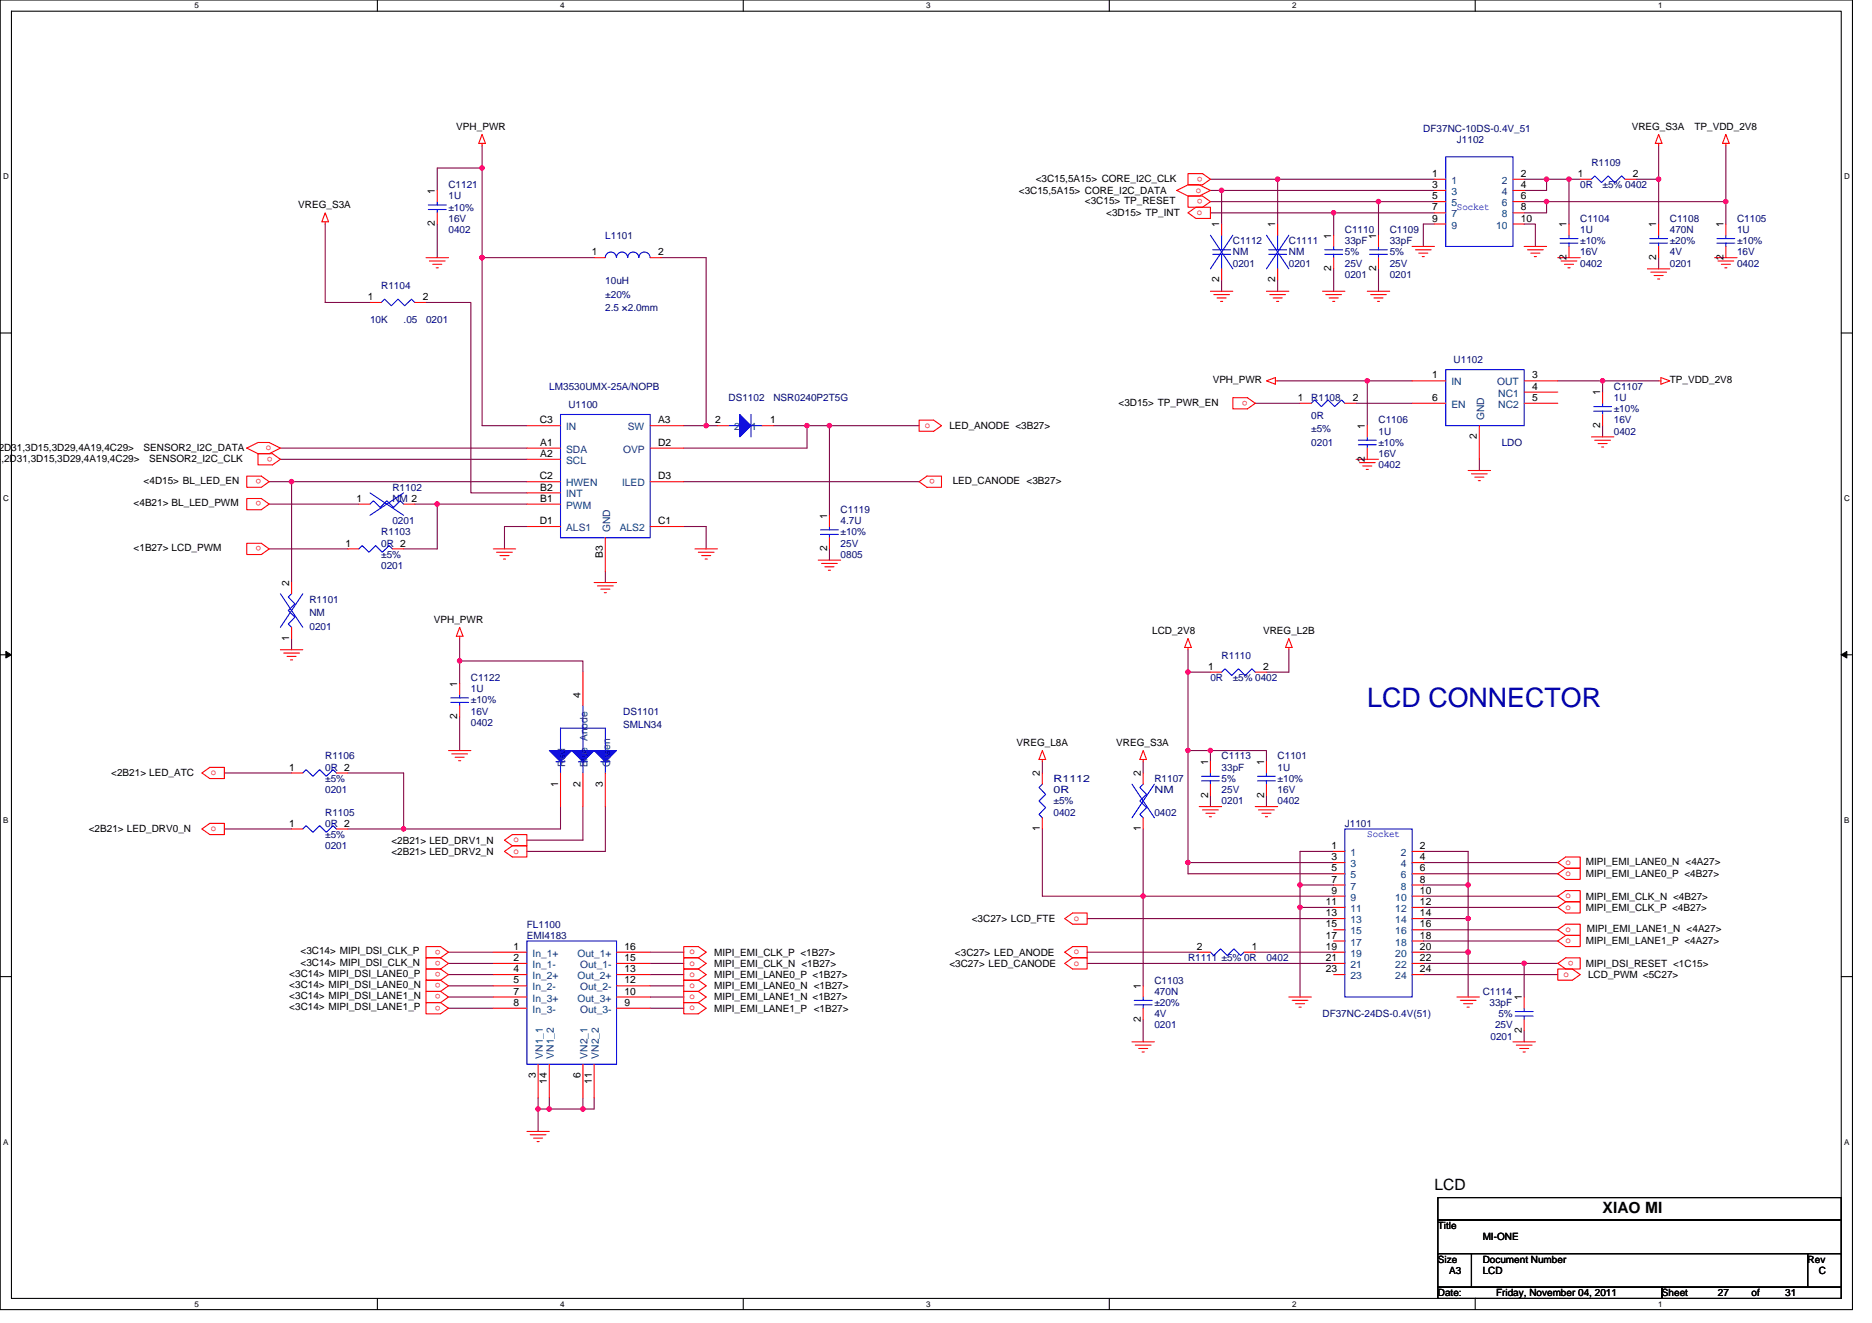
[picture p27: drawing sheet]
<svg xmlns="http://www.w3.org/2000/svg" width="297mm" height="210mm" viewBox="0 0 297 210" stroke-linecap="round" stroke-linejoin="round" font-family="sans-serif">
<defs><g id="words">
<text font-size="4.3" fill="#0000a0" x="217" y="112.3">LCD CONNECTOR</text>
<g font-size="2.5">
<text x="227.6" y="188.9">LCD</text>
<text x="254.3" y="192.5">XIAO MI</text>
</g>
<g font-size="1.6">
<text x="72.4" y="20.6">VPH_PWR</text>
<text x="258.9" y="20.6">VREG_S3A</text>
<text x="268.9" y="20.6">TP_VDD_2V8</text>
<text x="164.3" y="28.8">&lt;3C15,5A15&gt; CORE_I2C_CLK</text>
<text x="227.3" y="28.1">1</text>
<text x="227.3" y="29.8">3</text>
<text x="241.3" y="28.1">2</text>
<text x="241.3" y="29.8">4</text>
<text x="250.4" y="28.1">1</text>
<text x="259.1" y="28.1">2</text>
<text x="47.3" y="33.1">VREG_S3A</text>
<text x="69" y="35.9" transform="rotate(-90 69 35.9)">2</text>
<text x="69" y="30.8" transform="rotate(-90 69 30.8)">1</text>
<text x="161.7" y="30.8">&lt;3C15,5A15&gt; CORE_I2C_DATA</text>
<text x="172.1" y="32.4">&lt;3C15&gt; TP_RESET</text>
<text x="175.5" y="34.3">&lt;3D15&gt; TP_INT</text>
<text x="227.3" y="31.6">5</text>
<text x="227.3" y="33.4">7</text>
<text x="227.3" y="35.2">9</text>
<text x="241.3" y="31.6">6</text>
<text x="241.3" y="33.4">8</text>
<text x="241.3" y="35.2">10</text>
<text x="93.9" y="40.5">1</text>
<text x="104.4" y="40.5">2</text>
<text x="193.5" y="36.1" transform="rotate(-90 193.5 36.1)">1</text>
<text x="202.3" y="36.1" transform="rotate(-90 202.3 36.1)">1</text>
<text x="211.2" y="37.9" transform="rotate(-90 211.2 37.9)">1</text>
<text x="218.4" y="37.9" transform="rotate(-90 218.4 37.9)">1</text>
<text x="248.6" y="41.3" transform="rotate(-90 248.6 41.3)">2</text>
<text x="248.6" y="36.1" transform="rotate(-90 248.6 36.1)">1</text>
<text x="262.8" y="41.3" transform="rotate(-90 262.8 41.3)">2</text>
<text x="262.8" y="36.1" transform="rotate(-90 262.8 36.1)">1</text>
<text x="273.5" y="41.3" transform="rotate(-90 273.5 41.3)">2</text>
<text x="273.5" y="36.1" transform="rotate(-90 273.5 36.1)">1</text>
<text x="58.4" y="47.6">1</text>
<text x="67.1" y="47.6">2</text>
<text x="193.5" y="44.8" transform="rotate(-90 193.5 44.8)">2</text>
<text x="202.3" y="44.8" transform="rotate(-90 202.3 44.8)">2</text>
<text x="211.2" y="43.1" transform="rotate(-90 211.2 43.1)">2</text>
<text x="218.4" y="43.1" transform="rotate(-90 218.4 43.1)">2</text>
<text x="177.5" y="64.4">&lt;3D15&gt; TP_PWR_EN</text>
<text x="192.4" y="60.8">VPH_PWR</text>
<text x="205.9" y="63.6">1</text>
<text x="214.6" y="63.6">2</text>
<text x="227.3" y="60.1">1</text>
<text x="227.3" y="63.6">6</text>
<text x="243.1" y="61.8">4</text>
<text x="243.1" y="63.6">5</text>
<text x="243.1" y="60.1">3</text>
<text x="253.9" y="62.8" transform="rotate(-90 253.9 62.8)">1</text>
<text x="265" y="60.8">TP_VDD_2V8</text>
<text x="-.2" y="71.6">2D31,3D15,3D29,4A19,4C29&gt;</text>
<text x="22.8" y="71.6">SENSOR2_I2C_DATA</text>
<text x="85.6" y="67.2">C3</text>
<text x="85.7" y="70.7">A1</text>
<text x="104.4" y="70.7">D2</text>
<text x="104.4" y="67.2">A3</text>
<text x="113.5" y="67.2">2</text>
<text x="122.2" y="67.2">1</text>
<text x="150.6" y="68.1">LED_ANODE &lt;3B27&gt;</text>
<text x="216.6" y="68.1" transform="rotate(-90 216.6 68.1)">1</text>
<text x="234.4" y="69.7" transform="rotate(-90 234.4 69.7)">2</text>
<text x="253.9" y="67.9" transform="rotate(-90 253.9 67.9)">2</text>
<text x="-.7" y="73.3">5</text>
<text x=".2" y="73.3">,2D31,3D15,3D29,4A19,4C29&gt;</text>
<text x="22.8" y="76.8">&lt;4D15&gt; BL_LED_EN</text>
<text x="23.7" y="73.3">SENSOR2_I2C_CLK</text>
<text x="85.6" y="76.1">C2</text>
<text x="85.7" y="72.5">A2</text>
<text x="85.7" y="77.9">B2</text>
<text x="104.4" y="76.1">D3</text>
<text x="151.2" y="76.8">LED_CANODE &lt;3B27&gt;</text>
<text x="216.6" y="73.3" transform="rotate(-90 216.6 73.3)">2</text>
<text x="21.2" y="80.4">&lt;4B21&gt; BL_LED_PWM</text>
<text x="56.6" y="79.6">1</text>
<text x="85.6" y="83.2">D1</text>
<text x="85.7" y="79.6">B1</text>
<text x="104.4" y="83.2">C1</text>
<text x="131.2" y="82.3" transform="rotate(-90 131.2 82.3)">1</text>
<text x="21.2" y="87.5">&lt;1B27&gt; LCD_PWM</text>
<text x="54.8" y="86.7">1</text>
<text x="95.7" y="88.6" transform="rotate(-90 95.7 88.6)">B3</text>
<text x="131.2" y="87.5" transform="rotate(-90 131.2 87.5)">2</text>
<text x="45.9" y="93" transform="rotate(-90 45.9 93)">2</text>
<text x="45.9" y="101.7" transform="rotate(-90 45.9 101.7)">1</text>
<text x="68.9" y="98.8">VPH_PWR</text>
<text x="182.8" y="100.6">LCD_2V8</text>
<text x="200.4" y="100.6">VREG_L2B</text>
<text x="191.7" y="106.3">1</text>
<text x="200.4" y="106.3">2</text>
<text x="72.6" y="109" transform="rotate(-90 72.6 109)">1</text>
<text x="92.1" y="110.8" transform="rotate(-90 92.1 110.8)">4</text>
<text x="72.6" y="114.2" transform="rotate(-90 72.6 114.2)">2</text>
<text x="161.3" y="118.4">VREG_L8A</text>
<text x="177.1" y="118.4">VREG_S3A</text>
<text x="17.6" y="123.2">&lt;2B21&gt; LED_ATC</text>
<text x="45.9" y="122.3">1</text>
<text x="88.6" y="124.8" transform="rotate(-90 88.6 124.8)">1</text>
<text x="92.1" y="124.8" transform="rotate(-90 92.1 124.8)">2</text>
<text x="95.7" y="124.8" transform="rotate(-90 95.7 124.8)">3</text>
<text x="165" y="123.2" transform="rotate(-90 165 123.2)">2</text>
<text x="181" y="123.2" transform="rotate(-90 181 123.2)">2</text>
<text x="191.7" y="121.4" transform="rotate(-90 191.7 121.4)">1</text>
<text x="200.6" y="121.4" transform="rotate(-90 200.6 121.4)">1</text>
<text x="45.9" y="131.2">1</text>
<text x="165" y="132" transform="rotate(-90 165 132)">1</text>
<text x="181" y="132" transform="rotate(-90 181 132)">1</text>
<text x="191.7" y="126.6" transform="rotate(-90 191.7 126.6)">2</text>
<text x="200.6" y="126.6" transform="rotate(-90 200.6 126.6)">2</text>
<text x="14.1" y="132.1">&lt;2B21&gt; LED_DRV0_N</text>
<text x="62.1" y="133.9">&lt;2B21&gt; LED_DRV1_N</text>
<text x="62.1" y="135.7">&lt;2B21&gt; LED_DRV2_N</text>
<text x="211.3" y="134.7">1</text>
<text x="211.3" y="136.5">3</text>
<text x="225.3" y="134.7">2</text>
<text x="225.3" y="136.5">4</text>
<text x="251.6" y="137.3">MIPI_EMI_LANE0_N &lt;4A27&gt;</text>
<text x="210.4" y="143.6">11</text>
<text x="211.3" y="138.3">5</text>
<text x="211.3" y="140.1">7</text>
<text x="211.3" y="141.9">9</text>
<text x="225.3" y="138.3">6</text>
<text x="225.3" y="140.1">8</text>
<text x="225.3" y="141.9">10</text>
<text x="225.3" y="143.6">12</text>
<text x="251.6" y="139.2">MIPI_EMI_LANE0_P &lt;4B27&gt;</text>
<text x="251.6" y="142.8">MIPI_EMI_CLK_N &lt;4B27&gt;</text>
<text x="154.2" y="146.3">&lt;3C27&gt; LCD_FTE</text>
<text x="210.4" y="145.4">13</text>
<text x="210.4" y="147.2">15</text>
<text x="210.4" y="149">17</text>
<text x="225.3" y="145.4">14</text>
<text x="225.3" y="147.2">16</text>
<text x="225.3" y="149">18</text>
<text x="251.6" y="149.9">MIPI_EMI_LANE1_P &lt;4A27&gt;</text>
<text x="251.6" y="144.5">MIPI_EMI_CLK_P &lt;4B27&gt;</text>
<text x="251.8" y="147.9">MIPI_EMI_LANE1_N &lt;4A27&gt;</text>
<text x="45.9" y="155">&lt;3C14&gt; MIPI_DSI_LANE0_P</text>
<text x="47.7" y="151.5">&lt;3C14&gt; MIPI_DSI_CLK_P</text>
<text x="47.7" y="153.3">&lt;3C14&gt; MIPI_DSI_CLK_N</text>
<text x="81.5" y="150.7">1</text>
<text x="81.5" y="152.5">2</text>
<text x="81.5" y="154.3">4</text>
<text x="99.1" y="152.5">15</text>
<text x="99.1" y="154.3">13</text>
<text x="99.1" y="150.7">16</text>
<text x="113.3" y="155.2">MIPI_EMI_LANE0_P &lt;1B27&gt;</text>
<text x="113.3" y="151.7">MIPI_EMI_CLK_P &lt;1B27&gt;</text>
<text x="113.3" y="153.4">MIPI_EMI_CLK_N &lt;1B27&gt;</text>
<text x="150.6" y="153.4">&lt;3C27&gt; LED_CANODE</text>
<text x="151.5" y="151.7">&lt;3C27&gt; LED_ANODE</text>
<text x="189.9" y="150.7">2</text>
<text x="198.6" y="150.7">1</text>
<text x="210.4" y="150.7">19</text>
<text x="210.4" y="152.5">21</text>
<text x="210.4" y="154.3">23</text>
<text x="225.3" y="150.7">20</text>
<text x="225.3" y="152.5">22</text>
<text x="225.3" y="154.3">24</text>
<text x="251.6" y="153.4">MIPI_DSI_RESET &lt;1C15&gt;</text>
<text x="252" y="155.2">LCD_PWM &lt;5C27&gt;</text>
<text x="45.9" y="156.8">&lt;3C14&gt; MIPI_DSI_LANE0_N</text>
<text x="45.9" y="158.6">&lt;3C14&gt; MIPI_DSI_LANE1_N</text>
<text x="45.9" y="160.4">&lt;3C14&gt; MIPI_DSI_LANE1_P</text>
<text x="81.5" y="156.1">5</text>
<text x="81.5" y="157.9">7</text>
<text x="81.5" y="159.6">8</text>
<text x="99.1" y="159.6">9</text>
<text x="99.1" y="156.1">12</text>
<text x="99.1" y="157.9">10</text>
<text x="113.3" y="157">MIPI_EMI_LANE0_N &lt;1B27&gt;</text>
<text x="113.3" y="158.8">MIPI_EMI_LANE1_N &lt;1B27&gt;</text>
<text x="113.3" y="160.5">MIPI_EMI_LANE1_P &lt;1B27&gt;</text>
<text x="181" y="157" transform="rotate(-90 181 157)">1</text>
<text x="241.5" y="158.8" transform="rotate(-90 241.5 158.8)">1</text>
<text x="181" y="162.2" transform="rotate(-90 181 162.2)">2</text>
<text x="241.5" y="164" transform="rotate(-90 241.5 164)">2</text>
<text x="85" y="171.1" transform="rotate(-90 85 171.1)">3</text>
<text x="86.8" y="172" transform="rotate(-90 86.8 172)">14</text>
<text x="92.1" y="171.1" transform="rotate(-90 92.1 171.1)">6</text>
<text x="93.9" y="172" transform="rotate(-90 93.9 172)">11</text>
<text x="228.2" y="195.1">Title</text>
<text x="235.3" y="196.8">MI-ONE</text>
<text x="228.2" y="200.4">Size</text>
<text x="229.9" y="202.2">A3</text>
<text x="235.3" y="200.4">Document Number</text>
<text x="235.3" y="202.2">LCD</text>
<text x="286.8" y="200.4">Rev</text>
<text x="288.6" y="202.2">C</text>
<text x="228.2" y="205.7">Date:</text>
<text x="237.4" y="205.7">Friday, November 04, 2011</text>
<text x="263.7" y="205.7">Sheet</text>
<text x="272.6" y="205.7">27</text>
<text x="277.9" y="205.7">of</text>
<text x="283.3" y="205.7">31</text>
</g>
<g font-size="1.6" fill="#000080">
<text x="225.8" y="21">DF37NC-10DS-0.4V_51</text>
<text x="231.2" y="22.8">J1102</text>
<text x="71.2" y="29.9">C1121</text>
<text x="250.7" y="29.9">0R</text>
<text x="252.5" y="26.3">R1109</text>
<text x="254.3" y="29.9">±5% 0402</text>
<text x="71.2" y="31.6">1U</text>
<text x="71.2" y="35.2">16V</text>
<text x="71.2" y="33.4">±10%</text>
<text x="250.7" y="35.2">C1104</text>
<text x="265" y="35.2">C1108</text>
<text x="275.6" y="35.2">C1105</text>
<text x="71.2" y="37">0402</text>
<text x="96.1" y="37.9">L1101</text>
<text x="195.6" y="38.8">C1112</text>
<text x="195.6" y="40.5">NM</text>
<text x="204.5" y="38.8">C1111</text>
<text x="204.5" y="40.5">NM</text>
<text x="213.4" y="37">C1110</text>
<text x="213.4" y="38.8">33pF</text>
<text x="213.4" y="40.5">5%</text>
<text x="220.5" y="37">C1109</text>
<text x="220.5" y="38.8">33pF</text>
<text x="220.5" y="40.5">5%</text>
<text x="250.7" y="37">1U</text>
<text x="250.7" y="40.5">16V</text>
<text x="250.7" y="38.8">±10%</text>
<text x="265" y="37">470N</text>
<text x="265" y="40.5">4V</text>
<text x="265" y="38.8">±20%</text>
<text x="275.6" y="37">1U</text>
<text x="275.6" y="40.5">16V</text>
<text x="275.6" y="38.8">±10%</text>
<text x="60.5" y="45.9">R1104</text>
<text x="96.1" y="45.1">10uH</text>
<text x="96.1" y="47.3">±20%</text>
<text x="195.6" y="42.3">0201</text>
<text x="204.5" y="42.3">0201</text>
<text x="213.4" y="44.1">0201</text>
<text x="213.4" y="42.3">25V</text>
<text x="220.5" y="44.1">0201</text>
<text x="220.5" y="42.3">25V</text>
<text x="250.7" y="42.3">0402</text>
<text x="265" y="42.3">0201</text>
<text x="275.6" y="42.3">0402</text>
<text x="58.7" y="51.2">10K</text>
<text x="64" y="51.2">.05</text>
<text x="67.6" y="51.2">0201</text>
<text x="96.1" y="49.4">2.5 ×2.0mm</text>
<text x="230.6" y="57.6">U1102</text>
<text x="87.2" y="61.9">LM3530UMX-25A/NOPB</text>
<text x="90.2" y="64.7">U1100</text>
<text x="115.6" y="63.6">DS1102</text>
<text x="122.7" y="63.6">NSR0240P2T5G</text>
<text x="208.1" y="63.6">R1108</text>
<text x="256.1" y="61.9">C1107</text>
<text x="256.1" y="63.6">1U</text>
<text x="256.1" y="65.4">±10%</text>
<text x="208.1" y="66.5">0R</text>
<text x="208.1" y="68.6">±5%</text>
<text x="208.1" y="70.8">0201</text>
<text x="218.7" y="67.2">C1106</text>
<text x="218.7" y="69">1U</text>
<text x="218.7" y="70.8">±10%</text>
<text x="238.3" y="70.8">LDO</text>
<text x="256.1" y="67.2">16V</text>
<text x="256.1" y="69">0402</text>
<text x="62.3" y="77.9">R1102</text>
<text x="218.7" y="72.5">16V</text>
<text x="218.7" y="74.3">0402</text>
<text x="62.3" y="79.7">NM 2</text>
<text x="62.3" y="83.2">0201</text>
<text x="133.4" y="81.4">C1119</text>
<text x="133.4" y="83.2">4.7U</text>
<text x="60.5" y="85">R1103</text>
<text x="60.5" y="86.8">0R 2</text>
<text x="60.5" y="88.5">±5%</text>
<text x="133.4" y="86.8">25V</text>
<text x="133.4" y="85">±10%</text>
<text x="133.4" y="88.5">0805</text>
<text x="49.1" y="95.7">R1101</text>
<text x="60.5" y="90.3">0201</text>
<text x="49.1" y="97.8">NM</text>
<text x="49.1" y="99.9">0201</text>
<text x="193.8" y="104.5">R1110</text>
<text x="74.7" y="108.1">C1122</text>
<text x="74.7" y="109.9">1U</text>
<text x="74.7" y="113.4">16V</text>
<text x="74.7" y="111.7">±10%</text>
<text x="98.9" y="113.4">DS1101</text>
<text x="192.1" y="108.1">0R</text>
<text x="195.6" y="108.1">±5% 0402</text>
<text x="74.7" y="115.2">0402</text>
<text x="98.9" y="115.6">SMLN34</text>
<text x="51.6" y="120.5">R1106</text>
<text x="51.6" y="122.3">0R 2</text>
<text x="51.6" y="124.1">±5%</text>
<text x="51.6" y="125.9">0201</text>
<text x="167.2" y="124.1">R1112</text>
<text x="167.2" y="125.9">0R</text>
<text x="183.2" y="124.1">R1107</text>
<text x="183.2" y="125.9">NM</text>
<text x="193.8" y="120.5">C1113</text>
<text x="193.8" y="122.3">33pF</text>
<text x="193.8" y="125.9">25V</text>
<text x="193.8" y="124.1">5%</text>
<text x="202.7" y="120.5">C1101</text>
<text x="202.7" y="122.3">1U</text>
<text x="202.7" y="125.9">16V</text>
<text x="202.7" y="124.1">±10%</text>
<text x="51.6" y="129.4">R1105</text>
<text x="51.6" y="131.2">0R 2</text>
<text x="167.2" y="127.7">±5%</text>
<text x="167.2" y="129.4">0402</text>
<text x="183.2" y="129.4">0402</text>
<text x="193.8" y="127.7">0201</text>
<text x="202.7" y="127.7">0402</text>
<text x="213.4" y="131.2">J1101</text>
<text x="51.6" y="133">±5%</text>
<text x="51.6" y="134.8">0201</text>
<text x="83.6" y="147.2">FL1100</text>
<text x="83.6" y="149">EMI4183</text>
<text x="188.5" y="152.5">R1111 ±5% 0R</text>
<text x="201" y="152.5">0402</text>
<text x="183.2" y="156.1">C1103</text>
<text x="183.2" y="157.9">470N</text>
<text x="183.2" y="161.4">4V</text>
<text x="183.2" y="159.7">±20%</text>
<text x="209.8" y="161.4">DF37NC-24DS-0.4V(51)</text>
<text x="235.3" y="157.9">C1114</text>
<text x="236.3" y="159.7">33pF</text>
<text x="237.8" y="161.4">5%</text>
<text x="183.2" y="163.2">0201</text>
<text x="236.5" y="165">0201</text>
<text x="237.2" y="163.2">25V</text>
</g>
<g font-size="1.6" fill="#f00">
<text x="190.8" y="28" transform="rotate(180 190.8 28)">o</text>
<text x="189.8" y="30.6">o</text>
<text x="189.9" y="34.1">o</text>
<text x="190.8" y="31.6" transform="rotate(180 190.8 31.6)">o</text>
<text x="197.9" y="63.6" transform="rotate(180 197.9 63.6)">o</text>
<text x="42.2" y="71.5">o</text>
<text x="146.7" y="67.9">o</text>
<text x="41.5" y="76" transform="rotate(180 41.5 76)">o</text>
<text x="43.2" y="72.5" transform="rotate(180 43.2 72.5)">o</text>
<text x="148.3" y="76" transform="rotate(180 148.3 76)">o</text>
<text x="41.5" y="79.6" transform="rotate(180 41.5 79.6)">o</text>
<text x="41.5" y="86.7" transform="rotate(180 41.5 86.7)">o</text>
<text x="33.5" y="123">o</text>
<text x="33.5" y="131.9">o</text>
<text x="81.5" y="133.7">o</text>
<text x="81.5" y="135.5">o</text>
<text x="248.4" y="137.3">o</text>
<text x="248.4" y="139">o</text>
<text x="248.4" y="142.6">o</text>
<text x="170.4" y="146.2">o</text>
<text x="248.4" y="147.9">o</text>
<text x="248.4" y="149.7">o</text>
<text x="248.4" y="144.4">o</text>
<text x="69.9" y="154.3" transform="rotate(180 69.9 154.3)">o</text>
<text x="69.9" y="150.7" transform="rotate(180 69.9 150.7)">o</text>
<text x="69.9" y="152.5" transform="rotate(180 69.9 152.5)">o</text>
<text x="109.4" y="155">o</text>
<text x="109.4" y="151.5">o</text>
<text x="109.4" y="153.3">o</text>
<text x="170.4" y="153.3">o</text>
<text x="170.4" y="151.5">o</text>
<text x="248.1" y="155">o</text>
<text x="249.7" y="152.5" transform="rotate(180 249.7 152.5)">o</text>
<text x="69.9" y="156" transform="rotate(180 69.9 156)">o</text>
<text x="69.9" y="157.8" transform="rotate(180 69.9 157.8)">o</text>
<text x="69.9" y="159.6" transform="rotate(180 69.9 159.6)">o</text>
<text x="109.4" y="156.8">o</text>
<text x="109.4" y="158.6">o</text>
<text x="109.4" y="160.4">o</text>
</g>
<g font-size="1.6" fill="#004080">
<text x="230.3" y="29.2">1</text>
<text x="238.3" y="29.2">2</text>
<text x="230.3" y="30.9">3</text>
<text x="230.3" y="32.7">5</text>
<text x="230.3" y="34.5">7</text>
<text x="238.3" y="30.9">4</text>
<text x="238.3" y="32.7">6</text>
<text x="238.3" y="34.5">8</text>
<text x="230.3" y="36.3">9</text>
<text x="237.4" y="36.3">10</text>
<text x="230.3" y="61.2">IN</text>
<text x="230.3" y="64.7">EN</text>
<text x="237.6" y="61.2">OUT</text>
<text x="237.7" y="62.9">NC1</text>
<text x="237.7" y="64.7">NC2</text>
<text x="89.8" y="68.3">IN</text>
<text x="89.8" y="71.8">SDA</text>
<text x="98.9" y="71.8">OVP</text>
<text x="99.6" y="68.3">SW</text>
<text x="116.5" y="68.3">2</text>
<text x="119.2" y="68.3">1</text>
<text x="235.5" y="66.7" transform="rotate(-90 235.5 66.7)">GND</text>
<text x="89.8" y="73.6">SCL</text>
<text x="89.8" y="77.2">HWEN</text>
<text x="98.7" y="77.2">ILED</text>
<text x="89.8" y="79">INT</text>
<text x="89.8" y="80.7">PWM</text>
<text x="89.8" y="84.3">ALS1</text>
<text x="96.8" y="84.5" transform="rotate(-90 96.8 84.5)">GND</text>
<text x="98.3" y="84.3">ALS2</text>
<text x="89.7" y="121.8" transform="rotate(-90 89.7 121.8)">Red</text>
<text x="93.2" y="121.8" transform="rotate(-90 93.2 121.8)">Blue Anode</text>
<text x="96.8" y="121.8" transform="rotate(-90 96.8 121.8)">Green</text>
<text x="214.3" y="135.8">1</text>
<text x="214.3" y="137.6">3</text>
<text x="222.3" y="135.8">2</text>
<text x="222.3" y="137.6">4</text>
<text x="214.3" y="139.4">5</text>
<text x="214.3" y="141.2">7</text>
<text x="214.3" y="143">9</text>
<text x="221.4" y="143">10</text>
<text x="222.3" y="139.4">6</text>
<text x="222.3" y="141.2">8</text>
<text x="214.3" y="144.7">11</text>
<text x="214.3" y="146.5">13</text>
<text x="214.3" y="148.3">15</text>
<text x="221.4" y="144.7">12</text>
<text x="221.4" y="146.5">14</text>
<text x="221.4" y="148.3">16</text>
<text x="84.5" y="151.8">In_1+</text>
<text x="84.5" y="153.6">In_1-</text>
<text x="84.5" y="155.4">In_2+</text>
<text x="91.6" y="155.4">Out_2+</text>
<text x="91.6" y="151.8">Out_1+</text>
<text x="92.1" y="153.6">Out_1-</text>
<text x="214.3" y="150.1">17</text>
<text x="214.3" y="151.8">19</text>
<text x="214.3" y="153.6">21</text>
<text x="214.3" y="155.4">23</text>
<text x="221.4" y="150.1">18</text>
<text x="221.4" y="151.8">20</text>
<text x="221.4" y="153.6">22</text>
<text x="221.4" y="155.4">24</text>
<text x="84.5" y="157.2">In_2-</text>
<text x="84.5" y="159">In_3+</text>
<text x="84.5" y="160.7">In_3-</text>
<text x="91.6" y="159">Out_3+</text>
<text x="92.1" y="160.7">Out_3-</text>
<text x="92.1" y="157.2">Out_2-</text>
<text x="86.1" y="168" transform="rotate(-90 86.1 168)">VN1_1</text>
<text x="87.9" y="168" transform="rotate(-90 87.9 168)">VN1_2</text>
<text x="93.2" y="168" transform="rotate(-90 93.2 168)">VN2_1</text>
<text x="95" y="168" transform="rotate(-90 95 168)">VN2_2</text>
</g>
<g font-size="1.6" fill="#00f">
<text x="231.2" y="33.3">Socket</text>
<text x="217" y="132.8">Socket</text>
</g>
<g font-size="1.3">
<text x="30.8" y="1.3">5</text>
<text x="88.9" y="1.3">4</text>
<text x="147" y="1.3">3</text>
<text x="205" y="1.3">2</text>
<text x="263.1" y="1.3">1</text>
<text x=".5" y="28.4">D</text>
<text x="292.6" y="28.4">D</text>
<text x=".5" y="79.5">C</text>
<text x="292.6" y="79.5">C</text>
<text x=".5" y="130.6">B</text>
<text x="292.6" y="130.6">B</text>
<text x=".5" y="181.7">A</text>
<text x="292.6" y="181.7">A</text>
<text x="30.8" y="207.4">5</text>
<text x="88.9" y="207.4">4</text>
<text x="147" y="207.4">3</text>
<text x="205" y="207.4">2</text>
<text x="263.1" y="207.4">1</text>
</g>
</g></defs>
<path d="M0 0h293.9v207.9h-293.9zM1.8 1.8h290.4v204.3h-290.4z" fill="none" stroke="#000" stroke-width=".17"/>
<g fill="#fff">
<path d="M30.8 .2h.7v1.4h-.7z"/>
<path d="M30.8 206.3h.7v1.4h-.7z"/>
</g>
<path d="M59.9 0v1.8M59.9 206.1v1.8" fill="none" stroke="#000" stroke-width=".17"/>
<g fill="#fff">
<path d="M88.9 .2h.7v1.4h-.7z"/>
<path d="M88.9 206.3h.7v1.4h-.7z"/>
</g>
<path d="M117.9 0v1.8M117.9 206.1v1.8" fill="none" stroke="#000" stroke-width=".17"/>
<g fill="#fff">
<path d="M147 .2h.7v1.4h-.7z"/>
<path d="M147 206.3h.7v1.4h-.7z"/>
</g>
<path d="M176 0v1.8M176 206.1v1.8" fill="none" stroke="#000" stroke-width=".17"/>
<g fill="#fff">
<path d="M205 .2h.7v1.4h-.7z"/>
<path d="M205 206.3h.7v1.4h-.7z"/>
</g>
<path d="M234.1 0v1.8M234.1 206.1v1.8" fill="none" stroke="#000" stroke-width=".17"/>
<g fill="#fff">
<path d="M263.1 .2h.7v1.4h-.7z"/>
<path d="M263.1 206.3h.7v1.4h-.7z"/>
<path d="M.5 27.3h.9v1.4h-.9z"/>
<path d="M292.6 27.3h.9v1.4h-.9z"/>
<path d="M.5 78.4h.9v1.4h-.9z"/>
<path d="M292.6 78.4h.9v1.4h-.9z"/>
</g>
<path d="M0 52.9h1.8M292.2 52.9h1.7" fill="none" stroke="#000" stroke-width=".17"/>
<g fill="#fff">
<path d="M.5 129.5h.8v1.4h-.8z"/>
<path d="M292.6 129.5h.9v1.4h-.9z"/>
</g>
<path d="M0 103.9h1.8M292.2 103.9h1.7" fill="none" stroke="#000" stroke-width=".17"/>
<path d="M.9 103.4l.9 .5-.9 .5zM292.2 103.9l.8-.5v1z" fill="#000" stroke="#000" stroke-width=".16"/>
<g fill="#fff">
<path d="M.5 180.5h.8v1.4h-.8z"/>
<path d="M292.6 180.5h.9v1.4h-.9z"/>
</g>
<path d="M0 155h1.8M292.2 155h1.7M228.2 190.1h64v3.5h-64zM228.2 193.6h64v5.4h-64zM228.2 199h5.3v5.3h-5.3zM233.5 199h53.3v5.3h-53.3zM286.8 199h5.4v5.3h-5.4zM228.2 204.3h35.5v1.8h-35.5zM263.7 204.3h28.5v1.8h-28.5z" fill="none" stroke="#000" stroke-width=".17"/>
<g fill="none" stroke="#800040" stroke-width=".17">
<path d="M51.6 35.6v12.4h7.1M69.4 35.6v5.3M76.5 26.7v14.2M76.5 26.7h-7.1v3.5M76.5 23.1v3.6M192.1 32h26.6v5.3M192.1 30.2h1.7v5.4M192.1 28.4h10.6v7.2M192.1 33.8h19.5v3.5M193.8 30.2h33.8M202.7 28.4h24.9M211.6 33.8h16"/>
<path d="M218.7 32h8.9M227.6 35.6h-1.8v3.5M241.8 28.4h3.6M241.8 32h3.6M241.8 35.6h1.8v3.5M245.4 28.4h3.6M245.4 28.4v1.8h-3.6M245.4 32v1.8h-3.6M245.4 32h28.5M249 28.4v7.2M249 28.4h1.7M259.6 28.4h3.6"/>
<path d="M263.2 23.1v5.3M263.2 28.4v7.2M273.9 23.1v8.9M273.9 32v3.6M67.6 48h7.1v30.2h8.9M76.5 40.9v26.7h7.1M76.5 40.9h17.8M104.9 40.9h7.2v26.7M193.8 44.4v1.8M202.7 44.4v1.8M211.6 42.7v3.5M218.7 42.7v3.5"/>
<path d="M263.2 40.9v1.8M42.7 76.5h3.6v16M44.5 71.1h39.1M44.5 72.9h39.1M46.3 76.5h37.3M108.5 67.6h3.6M108.5 76.5h37.3M112.1 67.6h1.7M122.7 67.6h5.4v3.5h-19.6M128.1 67.6h3.5M131.6 67.6v14.2M131.6 67.6h14.2"/>
<path d="M199.2 64h7.1M202.7 60.5h21.4M215.2 64h8.9M217 60.5v7.1M234.7 72.9v1.8M247.2 60.5h7.1M254.3 60.5v1.7M254.3 67.6v1.7M254.3 60.5h8.9M42.7 80h14.2M42.7 87.1h12.5M65.8 80h3.6v7.1h-5.4"/>
<path d="M69.4 80h14.2M83.6 83.6h-3.6v3.5M96.1 90.7v1.8M108.5 83.6h3.6v3.5M131.6 87.1v1.8M46.3 101.3v1.8M72.9 113.8v5.3M72.9 104.9v3.6M72.9 101.3v3.6h19.6v1.8M188.5 106.7h3.6M188.5 106.7v12.4h3.6v1.8M188.5 119.1v17.8h23.1"/>
<path d="M188.5 103.1v3.6M192.1 119.1h8.9v1.8M204.5 103.1v3.6h-3.5M35.6 131.6h10.7M35.6 122.7h10.7M55.2 122.7h8.8v8.9M55.2 131.6h8.8M88.9 128v3.6h-24.9M92.5 128v5.3h-8.9M96.1 128v7.1h-12.5M165.4 131.6v10.6h16v14.3M165.4 120.9v1.8"/>
<path d="M181.4 131.6v10.6h30.2M181.4 120.9v1.8M188.5 136.9v1.8h23.1M192.1 126.2v1.8M201 126.2v1.8M211.6 135.1h-5.3v5.4h5.3M225.8 136.9h21.4M225.8 138.7h21.4M225.8 135.1h7.2v5.4M71.2 154.7h7.1M71.2 156.5h7.1M71.2 158.2h7.1"/>
<path d="M71.2 151.1h7.1M71.2 152.9h7.1M103.2 154.7h5.3M103.2 156.5h5.3M103.2 158.2h5.3M103.2 151.1h5.3M103.2 152.9h5.3M172.5 152.9h39.1M172.5 145.8h39.1M172.5 151.1h17.8M199.2 151.1h12.4M206.3 144v14.2"/>
<path d="M206.3 140.5v3.5M206.3 144h5.3M225.8 140.5h7.2M225.8 145.8h7.2M225.8 149.4h21.4M225.8 147.6h21.4M225.8 151.1h7.2M225.8 142.2h21.4M225.8 144h21.4M225.8 154.7h21.4M225.8 152.9h16M233 145.8v5.3"/>
<path d="M233 140.5v5.3M233 151.1v7.1M241.8 152.9v5.3M241.8 152.9h5.4M71.2 160h7.1M85.4 176h1.8M85.4 176v3.6M85.4 174.2v1.8M87.2 174.2v1.8M87.2 176h5.3M92.5 174.2v1.8M94.3 174.2v1.8h-1.8"/>
<path d="M103.2 160h5.3M181.4 161.8v3.6M241.8 163.6v1.8"/>
</g>
<g fill="#f0f" stroke="#f0f" stroke-width=".17">
<circle cx="85.4" cy="176" r=".35"/>
<circle cx="92.5" cy="176" r=".35"/>
<circle cx="87.1" cy="176" r=".35"/>
<circle cx="254.3" cy="60.4" r=".35"/>
<circle cx="188.5" cy="136.9" r=".35"/>
<circle cx="241.8" cy="152.9" r=".35"/>
<circle cx="202.7" cy="28.4" r=".35"/>
<circle cx="193.8" cy="30.2" r=".35"/>
<circle cx="218.7" cy="32" r=".35"/>
<circle cx="211.6" cy="33.8" r=".35"/>
<circle cx="245.4" cy="28.4" r=".35"/>
<circle cx="248.9" cy="28.4" r=".35"/>
<circle cx="216.9" cy="60.4" r=".35"/>
<circle cx="263.2" cy="28.4" r=".35"/>
<circle cx="273.8" cy="32" r=".35"/>
<circle cx="245.4" cy="32" r=".35"/>
<circle cx="188.5" cy="106.7" r=".35"/>
<circle cx="232.9" cy="151.1" r=".35"/>
<circle cx="232.9" cy="145.8" r=".35"/>
<circle cx="181.4" cy="142.2" r=".35"/>
<circle cx="192.1" cy="119.1" r=".35"/>
<circle cx="232.9" cy="140.4" r=".35"/>
<circle cx="206.3" cy="144" r=".35"/>
<circle cx="206.3" cy="140.4" r=".35"/>
<circle cx="188.5" cy="119.1" r=".35"/>
<circle cx="76.5" cy="40.9" r=".35"/>
<circle cx="76.5" cy="26.7" r=".35"/>
<circle cx="112" cy="67.6" r=".35"/>
<circle cx="131.6" cy="67.6" r=".35"/>
<circle cx="69.4" cy="80" r=".35"/>
<circle cx="46.3" cy="76.4" r=".35"/>
<circle cx="128" cy="67.6" r=".35"/>
<circle cx="72.9" cy="104.9" r=".35"/>
<circle cx="64" cy="131.6" r=".35"/>
</g>
<g fill="none" stroke="#f00" stroke-width=".17">
<path d="M51.6 33.8l.5 1.4h-1zM51.6 35.2v.4M69.4 30.2v1.8M69.4 33.8v1.8M76.5 21.3l.5 1.5h-1zM76.5 22.8v.3M186.7 30.2l1.8-.9h1.8l1.8 .9-1.8 .9h-1.8zM188.5 27.6h2.3l1.3 .8-1.3 .9h-2.3zM188.5 31.1h2.3l1.3 .9-1.3 .9h-2.3zM188.5 33.8l1.3-.9h2.3v1.8h-2.3zM193.8 35.6v1.7M202.7 35.6v1.7"/>
<path d="M211.6 37.3v1.8M218.7 37.3v1.8M224.1 39.1h3.5M224.6 39.6h2.5M227.6 28.4h1.8M227.6 30.2h1.8M227.6 32h1.8M227.6 33.8h1.8M227.6 35.6h1.8M240.1 28.4h1.7M240.1 30.2h1.7M240.1 32h1.7"/>
<path d="M240.1 33.8h1.7M240.1 35.6h1.7M241.8 39.1h3.6M242.4 39.6h2.5M249 35.6v1.7M249 39.1v1.8M250.7 28.4h1.8M257.8 28.4h1.8M263.2 21.3l.5 1.5h-1zM263.2 22.8v.3M263.2 35.6v1.7M263.2 39.1v1.8"/>
<path d="M273.9 21.3l.5 1.5h-1.1zM273.9 22.8v.3M273.9 35.6v1.7M273.9 39.1v1.8M58.7 48h1.8M65.8 48h1.8M67.6 40.9h3.6M68.1 41.4h2.5M68.7 42h1.4M69.2 42.5h.4M94.3 40.9h1.8M103.2 40.9h1.7"/>
<path d="M192.1 46.2h3.5M192.6 46.8h2.5M193.1 47.3h1.5M193.7 47.8h.3M193.8 42.7v1.7M201 46.2h3.5M201.5 46.8h2.5M202 47.3h1.5M202.6 47.8h.3M202.7 42.7v1.7M209.8 46.2h3.6M210.4 46.8h2.5"/>
<path d="M210.9 47.3h1.4M211.5 47.8h.3M211.6 40.9v1.8M217 46.2h3.5M217.5 46.8h2.5M218 47.3h1.5M218.6 47.8h.3M218.7 40.9v1.8M225.1 40.2h1.5M225.7 40.7h.3M242.9 40.2h1.4M243.5 40.7h.3"/>
<path d="M247.2 40.9h3.5M247.7 41.4h2.5M248.2 42h1.5M248.8 42.5h.3M261.4 42.7h3.6M261.9 43.2h2.5M262.5 43.7h1.4M263 44.3h.4M263.5 59.9l1.5 .6-1.5 .5zM272.1 40.9h3.5M272.6 41.4h2.5M273.1 42h1.5"/>
<path d="M273.7 42.5h.3M39.2 71.1l1.7-.9h1.8l1.8 .9-1.8 .9h-1.8zM39.2 75.6h2.3l1.2 .9-1.2 .8h-2.3zM39.2 79.1h2.3l1.2 .9-1.2 .9h-2.3zM40.9 72h2.3l1.3 .9-1.3 .9h-2.3zM83.6 67.6h5.3M83.6 71.1h5.3M83.6 72.9h5.3M83.6 76.5h5.3M83.6 78.2h5.3M103.2 76.5h5.3M103.2 71.1h5.3"/>
<path d="M103.2 67.6h5.3M113.8 67.6h1.8M120.9 67.6h1.8M145.8 76.5l1.3-.9h2.3v1.7h-2.3zM145.8 66.7h2.3l1.3 .9-1.3 .9h-2.3zM195.6 63.1h2.3l1.3 .9-1.3 .9h-2.3zM201 60.5l1.4-.6v1.1zM202.4 60.5h.3M206.3 64h1.8M213.4 64h1.8M215.2 72.9h3.5M215.7 73.4h2.5"/>
<path d="M216.2 74h1.5M216.8 74.5h.3M217 67.6v1.7M217 71.1v1.8M224.1 60.5h5.3M224.1 64h5.3M233 74.7h3.5M233.5 75.2h2.5M234 75.7h1.5M234.6 76.3h.3M234.7 67.6v5.3M241.8 60.5h5.4"/>
<path d="M241.8 62.2h5.4M241.8 64h5.4M252.5 69.3h3.6M253 69.9h2.5M253.6 70.4h1.4M254.1 71h.4M254.3 62.2v1.8M254.3 65.8v1.8M263.2 60.5h.3M39.2 86.2h2.3l1.2 .9-1.2 .9h-2.3zM46.3 99.6v1.7M46.3 92.5v1.7"/>
<path d="M55.2 87.1h1.7M56.9 80h1.8M62.3 87.1h1.7M64 80h1.8M72.9 99.6l.6 1.4h-1.1zM78.3 87.1h3.5M78.8 87.7h2.5M79.3 88.2h1.5M79.9 88.7h.3M83.6 80h5.3M83.6 83.6h5.3M94.3 92.5h3.5"/>
<path d="M94.8 93h2.5M95.3 93.5h1.5M95.9 94.1h.3M96.1 85.3v5.4M103.2 83.6h5.3M110.3 87.1h3.5M110.8 87.7h2.5M111.3 88.2h1.5M111.9 88.7h.3M129.8 88.9h3.6M130.4 89.4h2.5M130.9 90h1.4"/>
<path d="M131.4 90.5h.4M131.6 81.8v1.8M131.6 85.3v1.8M44.5 103.1h3.5M45 103.7h2.5M45.5 104.2h1.5M46.1 104.7h.3M71.2 119.1h3.5M71.7 119.7h2.5M72.9 101v.3M72.9 108.5v1.7M72.9 112v1.8"/>
<path d="M92.5 106.7v5.3M165.4 119.1l.5 1.4h-1zM181.4 119.1l.5 1.4h-1zM188.5 101.3l.5 1.5h-1zM188.5 102.8v.3M192.1 106.7h1.7M199.2 106.7h1.8M204.5 101.3l.5 1.5h-1zM204.5 102.8v.3M32 131.6l1.3-.9h2.3v1.8h-2.3zM32 122.7l1.3-.9h2.3v1.8h-2.3zM46.3 122.7h1.7"/>
<path d="M46.3 131.6h1.7M53.4 122.7h1.8M53.4 131.6h1.8M72.2 120.2h1.5M72.8 120.7h.3M80 133.3l1.3-.8h2.3v1.7h-2.3zM80 135.1l1.3-.9h2.3v1.8h-2.3zM88.9 122.7v5.3M92.5 122.7v5.3M96.1 122.7v5.3M165.4 120.5v.4M165.4 129.8v1.8"/>
<path d="M165.4 122.7v1.8M181.4 120.5v.4M181.4 129.8v1.8M181.4 122.7v1.8M190.3 128h3.5M190.8 128.5h2.5M191.3 129.1h1.5M191.9 129.6h.3M192.1 120.9v1.8M192.1 124.5v1.7M199.2 128h3.5M199.7 128.5h2.5"/>
<path d="M200.2 129.1h1.5M200.8 129.6h.3M201 120.9v1.8M201 124.5v1.7M211.6 135.1h1.8M211.6 136.9h1.8M211.6 138.7h1.8M224.1 135.1h1.7M224.1 136.9h1.7M224.1 138.7h1.7M247.2 138.7l1.2-.9h2.3v1.8h-2.3zM247.2 136.9l1.2-.9h2.3v1.8h-2.3z"/>
<path d="M67.6 159.1h2.3l1.3 .9-1.3 .9h-2.3zM67.6 150.2h2.3l1.3 .9-1.3 .9h-2.3zM69.9 153.8l1.3 .9-1.3 .9M69.9 155.6l1.3 .9-1.3 .9M69.9 157.4l1.3 .8-1.3 .9M69.9 152l1.3 .9-1.3 .9M69.9 153.8h-2.3v1.8h2.3M69.9 155.6h-2.3v1.8h2.3M69.9 157.4h-2.3v1.7h2.3M69.9 152h-2.3v1.8h2.3M78.3 151.1h5.3M78.3 152.9h5.3"/>
<path d="M78.3 154.7h5.3M78.3 156.5h5.3M78.3 158.2h5.3M97.8 158.2h5.4M97.8 156.5h5.4M97.8 154.7h5.4M97.8 152.9h5.4M97.8 151.1h5.4M108.5 159.1h2.3l1.3 .9-1.3 .9h-2.3zM108.5 150.2h2.3l1.3 .9-1.3 .9h-2.3zM110.8 153.8h-2.3v1.8h2.3M110.8 155.6h-2.3v1.8h2.3"/>
<path d="M110.8 157.4h-2.3v1.7h2.3M110.8 152h-2.3v1.8h2.3M110.8 153.8l1.3 .9-1.3 .9M110.8 155.6l1.3 .9-1.3 .9M110.8 157.4l1.3 .8-1.3 .9M110.8 152l1.3 .9-1.3 .9M168.9 152.9l1.3-.9h2.3v1.8h-2.3zM168.9 151.1l1.3-.9h2.3v1.8h-2.3zM168.9 145.8l1.3-.9h2.3v1.8h-2.3zM181.4 156.5v1.7M190.3 151.1h1.8M197.4 151.1h1.8"/>
<path d="M204.5 158.2h3.6M205 158.8h2.5M205.6 159.3h1.4M206.1 159.9h.4M211.6 140.5h1.8M211.6 142.2h1.8M211.6 144h1.8M211.6 145.8h1.8M211.6 147.6h1.8M211.6 149.4h1.8M211.6 151.1h1.8M211.6 152.9h1.8"/>
<path d="M211.6 154.7h1.8M224.1 140.5h1.7M224.1 142.2h1.7M224.1 144h1.7M224.1 145.8h1.7M224.1 147.6h1.7M224.1 149.4h1.7M224.1 151.1h1.7M224.1 152.9h1.7M224.1 154.7h1.7M231.2 158.2h3.5M231.7 158.8h2.5"/>
<path d="M232.2 159.3h1.5M232.8 159.9h.3M241.8 158.2v1.8M247.2 153.8h2.3l1.2 .9-1.2 .9h-2.3zM247.2 147.6l1.2-.9h2.3v1.8h-2.3zM247.2 149.4l1.2-.9h2.3v1.7h-2.3zM247.2 152.9l1.2-.9h2.3v1.8h-2.3zM247.2 142.2l1.2-.8h2.3v1.7h-2.3zM247.2 144l1.2-.9h2.3v1.8h-2.3zM78.3 160h5.3M83.6 179.6h3.6M85.4 168.9v5.3"/>
<path d="M87.2 168.9v5.3M92.5 168.9v5.3M94.3 168.9v5.3M97.8 160h5.4M179.6 165.4h3.6M180.1 165.9h2.5M180.7 166.4h1.4M181.2 167h.4M181.4 160v1.8M240.1 165.4h3.5M240.6 165.9h2.5M241.1 166.4h1.5"/>
<path d="M241.7 167h.3M241.8 161.8v1.8M84.1 180.1h2.5M84.7 180.6h1.4M85.2 181.2h.4"/>
</g>
<g fill="none" stroke="#00f" stroke-width=".17">
<path d="M68 32.5h2.8M68 33.3h2.8M69.4 32v.5M69.4 33.3v.5M192.1 37.3l3.5 5.4M192.4 39.6h2.9M193.8 37.3v2.3M195.6 37.3l-3.5 5.4M201 37.3l3.5 5.4M201.3 39.6h2.8M202.7 37.3v2.3M204.5 37.3l-3.5 5.4"/>
<path d="M210.2 39.6h2.8M211.6 39.1v.5M217.3 39.6h2.9M218.7 39.1v.5M229.4 24.9h10.7v14.2h-10.7zM247.5 37.9h2.9M247.5 38.6h2.9M249 37.3v.6M249 38.6v.5M252.5 28.4l.5-.5 1.1 1.1 1.1-1.1 1 1.1 1.1-1.1 .5 .5M261.8 37.9h2.8M261.8 38.6h2.8"/>
<path d="M263.2 37.3v.6M263.2 38.6v.5M272.4 37.9h2.9M272.4 38.6h2.9M273.9 37.3v.6M273.9 38.6v.5M60.5 48l.5-.5 1.1 1 1.1-1 1 1 1.1-1 .5 .5M99.6 40.9a.89 .89 0 0 0-.9-.9 .89 .89 0 0 0-.9 .9 .88 .88 0 0 0-.9-.9 .88 .88 0 0 0-.8 .9M101.4 40.9a.88 .88 0 0 0-.9-.9 .88 .88 0 0 0-.9 .9M103.1 40.9a.88 .88 0 0 0-.8-.9 .88 .88 0 0 0-.9 .9M192.4 40.4h2.9M193.8 40.4v2.3"/>
<path d="M201.3 40.4h2.8M202.7 40.4v2.3M210.2 40.4h2.8M211.6 40.4v.5M217.3 40.4h2.9M218.7 40.4v.5M229.4 58.7h12.4v8.9h-12.4zM58.7 78.2l5.3 3.6M64 78.2l-5.3 3.6M88.9 65.8h14.3v19.5h-14.3zM115.6 67.6h1.8M119.2 65.8v3.5"/>
<path d="M119.2 67.6h1.7M208.1 64l.5-.5 1.1 1 1-1 1.1 1 1.1-1 .5 .5M215.5 69.9h2.9M215.5 70.6h2.9M217 69.3v.6M217 70.6v.5M252.9 64.5h2.8M252.9 65.3h2.8M254.3 64v.5M254.3 65.3v.5M44.5 94.2l3.5 5.4M46.3 94.2l-.6 .6 1.1 1-1.1 1.1 1.1 1.1-1.1 1 .6 .6"/>
<path d="M48 94.2l-3.5 5.4M56.9 87.1l.6-.5 1 1.1 1.1-1.1 1.1 1.1 1-1.1 .6 .5M58.7 80l.5-.5 1.1 1 1.1-1 1 1 1.1-1 .5 .5M130.2 84.1h2.8M130.2 84.8h2.8M131.6 83.6v.5M131.6 84.8v.5M71.5 110.8h2.9M71.5 111.5h2.9M72.9 110.2v.6M72.9 111.5v.5M88.9 119.1v-3.5h7.2v3.5"/>
<path d="M92.5 112v7.1M193.8 106.7l.6-.5 1 1 1.1-1 1.1 1 1-1 .6 .5M48 122.7l.6-.5 1.1 1 1-1 1.1 1 1-1 .6 .5M48 131.6l.6-.6 1.1 1.1 1-1.1 1.1 1.1 1-1.1 .6 .6M88.2 120.9h1.5M88.9 120.9v1.8M91.8 120.9h1.4M92.5 120.9v1.8M95.3 120.9h1.5M96.1 120.9v1.8M165.4 124.5l-.5 .5 1 1.1-1 1 1 1.1-1 1.1 .5 .5M179.6 124.5l3.6 5.3"/>
<path d="M181.4 124.5l-.5 .5 1 1.1-1 1 1 1.1-1 1.1 .5 .5M183.2 124.5l-3.6 5.3M190.6 123.2h2.9M190.6 123.9h2.9M192.1 122.7v.5M192.1 123.9v.6M199.5 123.2h2.9M199.5 123.9h2.9M201 122.7v.5M201 123.9v.6M213.4 131.6h10.7v26.6h-10.7zM83.6 149.4h14.2v19.5h-14.2z"/>
<path d="M180 158.8h2.8M180 159.5h2.8M181.4 158.2v.6M181.4 159.5v.5M192.1 151.1l.5 .6 1.1-1.1 1 1.1 1.1-1.1 1.1 1.1 .5-.6M240.4 160.5h2.9M240.4 161.3h2.9M241.8 160v.5M241.8 161.3v.5"/>
</g>
<g fill="#00f" stroke="#00f" stroke-width=".17">
<path d="M117.4 65.8l1.8 1.8-1.8 1.7z" fill-rule="evenodd"/>
<path d="M87.2 119.1h3.5l-1.8 1.8z" fill-rule="evenodd"/>
<path d="M90.7 119.1h3.6l-1.8 1.8z" fill-rule="evenodd"/>
<path d="M94.3 119.1h3.5l-1.7 1.8z" fill-rule="evenodd"/>
</g>
<use href="#words"/>
</svg>
